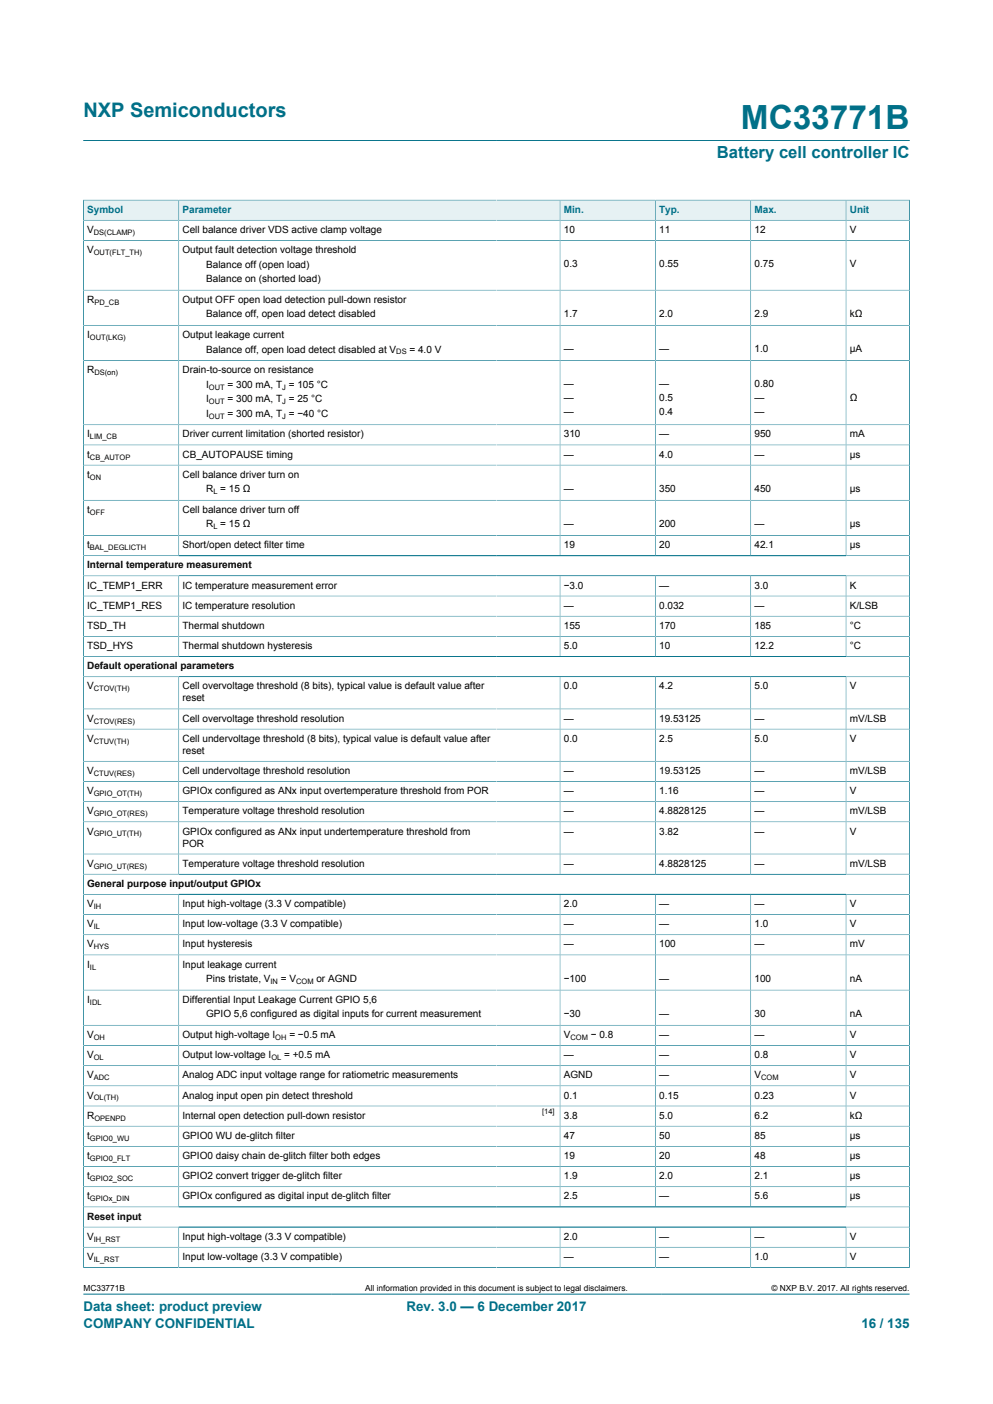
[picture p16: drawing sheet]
<svg xmlns="http://www.w3.org/2000/svg" width="210mm" height="297mm" viewBox="0 0 210 297" stroke-linecap="round" stroke-linejoin="round" font-family="sans-serif">
<defs><g id="words">
<text font-size="7.1" fill="#007088" x="156.7" y="27.2">MC33771B</text>
<text font-size="4.2" fill="#007088" x="17.6" y="24.8">NXP Semiconductors</text>
<text font-size="3.5" fill="#007088" x="151.6" y="33.5">Battery cell controller IC</text>
<g font-size="2.8" fill="#007088">
<text x="17.6" y="277.3">Data sheet: product preview</text>
<text x="17.6" y="281">COMPANY CONFIDENTIAL</text>
<text x="86" y="277.3">Rev. 3.0 — 6 December 2017</text>
<text x="182.2" y="281">16 / 135</text>
</g>
<g font-size="2.1" fill="#007088">
<text x="18.4" y="45">Symbol</text>
<text x="38.6" y="45">Parameter</text>
<text x="119.2" y="45">Min.</text>
<text x="139.4" y="45">Typ.</text>
<text x="159.6" y="45">Max.</text>
<text x="179.7" y="45">Unit</text>
</g>
<g font-size="2.1">
<text x="18.4" y="49.3">V</text>
<text x="18.4" y="53.6">V</text>
<text x="38.6" y="49.3">Cell balance driver VDS active clamp voltage</text>
<text x="38.6" y="53.6">Output fault detection voltage threshold</text>
<text x="119.2" y="49.3">10</text>
<text x="139.4" y="49.3">11</text>
<text x="159.6" y="49.3">12</text>
<text x="179.7" y="49.3">V</text>
<text x="43.6" y="56.6">Balance off (open load)</text>
<text x="43.6" y="59.7">Balance on (shorted load)</text>
<text x="119.2" y="56.5">0.3</text>
<text x="139.4" y="56.5">0.55</text>
<text x="159.6" y="56.5">0.75</text>
<text x="179.7" y="56.5">V</text>
<text x="18.4" y="64.1">R</text>
<text x="38.6" y="64.1">Output OFF open load detection pull-down resistor</text>
<text x="18.4" y="71.5">I</text>
<text x="38.6" y="71.5">Output leakage current</text>
<text x="43.6" y="67.1">Balance off, open load detect disabled</text>
<text x="119.2" y="67">1.7</text>
<text x="139.4" y="67">2.0</text>
<text x="159.6" y="67">2.9</text>
<text x="179.7" y="67">kΩ</text>
<text x="43.6" y="74.6">Balance off, open load detect disabled at V</text>
<text x="86.6" y="74.6">= 4.0 V</text>
<text x="119.2" y="74.5">—</text>
<text x="139.4" y="74.5">—</text>
<text x="159.6" y="74.5">1.0</text>
<text x="179.7" y="74.5">µA</text>
<text x="18.4" y="79">R</text>
<text x="38.6" y="79">Drain-to-source on resistance</text>
<text x="43.6" y="82">I</text>
<text x="48.1" y="82">= 300 mA, T = 105 °C</text>
<text x="119.2" y="81.9">—</text>
<text x="139.4" y="81.9">—</text>
<text x="159.6" y="81.9">0.80</text>
<text x="43.6" y="85.1">I</text>
<text x="43.6" y="88.2">I</text>
<text x="48.1" y="85.1">= 300 mA, T = 25 °C</text>
<text x="48.1" y="88.2">= 300 mA, T = −40 °C</text>
<text x="119.2" y="84.9">—</text>
<text x="119.2" y="87.8">—</text>
<text x="139.4" y="84.9">0.5</text>
<text x="139.4" y="87.8">0.4</text>
<text x="159.6" y="84.9">—</text>
<text x="159.6" y="87.8">—</text>
<text x="179.7" y="84.9">Ω</text>
<text x="18.4" y="92.5">I</text>
<text x="38.6" y="92.5">Driver current limitation (shorted resistor)</text>
<text x="119.2" y="92.5">310</text>
<text x="139.4" y="92.5">—</text>
<text x="159.6" y="92.5">950</text>
<text x="179.7" y="92.5">mA</text>
<text x="18.4" y="96.8">t</text>
<text x="18.4" y="101.1">t</text>
<text x="38.6" y="96.8">CB_AUTOPAUSE timing</text>
<text x="38.6" y="101.1">Cell balance driver turn on</text>
<text x="119.2" y="96.8">—</text>
<text x="139.4" y="96.8">4.0</text>
<text x="159.6" y="96.8">—</text>
<text x="179.7" y="96.8">µs</text>
<text x="43.6" y="104.1">R = 15 Ω</text>
<text x="119.2" y="104">—</text>
<text x="139.4" y="104">350</text>
<text x="159.6" y="104">450</text>
<text x="179.7" y="104">µs</text>
<text x="18.4" y="108.5">t</text>
<text x="38.6" y="108.5">Cell balance driver turn off</text>
<text x="43.6" y="111.6">R = 15 Ω</text>
<text x="119.2" y="111.5">—</text>
<text x="139.4" y="111.5">200</text>
<text x="159.6" y="111.5">—</text>
<text x="179.7" y="111.5">µs</text>
<text x="18.4" y="116">t</text>
<text x="38.6" y="116">Short/open detect filter time</text>
<text x="119.2" y="116">19</text>
<text x="139.4" y="116">20</text>
<text x="159.6" y="116">42.1</text>
<text x="179.7" y="116">µs</text>
<text x="18.4" y="120.2">Internal temperature measurement</text>
<text x="18.4" y="124.5">IC_TEMP1_ERR</text>
<text x="38.6" y="124.5">IC temperature measurement error</text>
<text x="119.2" y="124.5">−3.0</text>
<text x="139.4" y="124.5">—</text>
<text x="159.6" y="124.5">3.0</text>
<text x="179.7" y="124.5">K</text>
<text x="18.4" y="128.8">IC_TEMP1_RES</text>
<text x="38.6" y="128.8">IC temperature resolution</text>
<text x="119.2" y="128.8">—</text>
<text x="139.4" y="128.8">0.032</text>
<text x="159.6" y="128.8">—</text>
<text x="179.7" y="128.8">K/LSB</text>
<text x="18.4" y="133">TSD_TH</text>
<text x="18.4" y="137.3">TSD_HYS</text>
<text x="38.6" y="133">Thermal shutdown</text>
<text x="38.6" y="137.3">Thermal shutdown hysteresis</text>
<text x="119.2" y="133">155</text>
<text x="119.2" y="137.3">5.0</text>
<text x="139.4" y="133">170</text>
<text x="139.4" y="137.3">10</text>
<text x="159.6" y="133">185</text>
<text x="159.6" y="137.3">12.2</text>
<text x="179.7" y="133">°C</text>
<text x="179.7" y="137.3">°C</text>
<text x="18.4" y="141.6">Default operational parameters</text>
<text x="18.4" y="145.8">V</text>
<text x="38.6" y="145.8">Cell overvoltage threshold (8 bits), typical value is default value after</text>
<text x="38.6" y="148.4">reset</text>
<text x="119.2" y="145.8">0.0</text>
<text x="139.4" y="145.8">4.2</text>
<text x="159.6" y="145.8">5.0</text>
<text x="179.7" y="145.8">V</text>
<text x="18.4" y="152.6">V</text>
<text x="38.6" y="152.6">Cell overvoltage threshold resolution</text>
<text x="119.2" y="152.6">—</text>
<text x="139.4" y="152.6">19.53125</text>
<text x="159.6" y="152.6">—</text>
<text x="179.7" y="152.6">mV/LSB</text>
<text x="18.4" y="156.9">V</text>
<text x="38.6" y="156.9">Cell undervoltage threshold (8 bits), typical value is default value after</text>
<text x="38.6" y="159.5">reset</text>
<text x="119.2" y="156.9">0.0</text>
<text x="139.4" y="156.9">2.5</text>
<text x="159.6" y="156.9">5.0</text>
<text x="179.7" y="156.9">V</text>
<text x="18.4" y="163.7">V</text>
<text x="18.4" y="168">V</text>
<text x="38.6" y="163.7">Cell undervoltage threshold resolution</text>
<text x="38.6" y="168">GPIOx configured as ANx input overtemperature threshold from POR</text>
<text x="119.2" y="163.7">—</text>
<text x="119.2" y="168">—</text>
<text x="139.4" y="163.7">19.53125</text>
<text x="139.4" y="168">1.16</text>
<text x="159.6" y="163.7">—</text>
<text x="159.6" y="168">—</text>
<text x="179.7" y="163.7">mV/LSB</text>
<text x="179.7" y="168">V</text>
<text x="18.4" y="172.3">V</text>
<text x="38.6" y="172.3">Temperature voltage threshold resolution</text>
<text x="119.2" y="172.3">—</text>
<text x="139.4" y="172.3">4.8828125</text>
<text x="159.6" y="172.3">—</text>
<text x="179.7" y="172.3">mV/LSB</text>
<text x="18.4" y="176.5">V</text>
<text x="38.6" y="176.5">GPIOx configured as ANx input undertemperature threshold from</text>
<text x="38.6" y="179.1">POR</text>
<text x="119.2" y="176.5">—</text>
<text x="139.4" y="176.5">3.82</text>
<text x="159.6" y="176.5">—</text>
<text x="179.7" y="176.5">V</text>
<text x="18.4" y="183.3">V</text>
<text x="38.6" y="183.3">Temperature voltage threshold resolution</text>
<text x="119.2" y="183.3">—</text>
<text x="139.4" y="183.3">4.8828125</text>
<text x="159.6" y="183.3">—</text>
<text x="179.7" y="183.3">mV/LSB</text>
<text x="18.4" y="187.6">General purpose input/output GPIOx</text>
<text x="18.4" y="191.9">V</text>
<text x="38.6" y="191.9">Input high-voltage (3.3 V compatible)</text>
<text x="119.2" y="191.9">2.0</text>
<text x="139.4" y="191.9">—</text>
<text x="159.6" y="191.9">—</text>
<text x="179.7" y="191.9">V</text>
<text x="18.4" y="196.1">V</text>
<text x="38.6" y="196.1">Input low-voltage (3.3 V compatible)</text>
<text x="119.2" y="196.1">—</text>
<text x="139.4" y="196.1">—</text>
<text x="159.6" y="196.1">1.0</text>
<text x="179.7" y="196.1">V</text>
<text x="18.4" y="200.4">V</text>
<text x="38.6" y="200.4">Input hysteresis</text>
<text x="119.2" y="200.4">—</text>
<text x="139.4" y="200.4">100</text>
<text x="159.6" y="200.4">—</text>
<text x="179.7" y="200.4">mV</text>
<text x="18.4" y="204.7">I</text>
<text x="38.6" y="204.7">Input leakage current</text>
<text x="43.6" y="207.8">Pins tristate, V</text>
<text x="59.4" y="207.8">= V</text>
<text x="66.9" y="207.8">or AGND</text>
<text x="119.2" y="207.6">−100</text>
<text x="139.4" y="207.6">—</text>
<text x="159.6" y="207.6">100</text>
<text x="179.7" y="207.6">nA</text>
<text x="18.4" y="212.1">I</text>
<text x="38.6" y="212.1">Differential Input Leakage Current GPIO 5,6</text>
<text x="43.6" y="215.2">GPIO 5,6 configured as digital inputs for current measurement</text>
<text x="119.2" y="215.1">−30</text>
<text x="139.4" y="215.1">—</text>
<text x="159.6" y="215.1">30</text>
<text x="179.7" y="215.1">nA</text>
<text x="18.4" y="219.6">V</text>
<text x="38.6" y="219.6">Output high-voltage I</text>
<text x="61.2" y="219.6">= −0.5 mA</text>
<text x="119.2" y="219.6">V</text>
<text x="124.9" y="219.6">− 0.8</text>
<text x="139.4" y="219.6">—</text>
<text x="159.6" y="219.6">—</text>
<text x="179.7" y="219.6">V</text>
<text x="18.4" y="223.8">V</text>
<text x="38.6" y="223.8">Output low-voltage I</text>
<text x="60.1" y="223.8">= +0.5 mA</text>
<text x="119.2" y="223.8">—</text>
<text x="139.4" y="223.8">—</text>
<text x="159.6" y="223.8">0.8</text>
<text x="179.7" y="223.8">V</text>
<text x="18.4" y="228.1">V</text>
<text x="18.4" y="232.4">V</text>
<text x="38.6" y="228.1">Analog ADC input voltage range for ratiometric measurements</text>
<text x="38.6" y="232.4">Analog input open pin detect threshold</text>
<text x="119.2" y="228.1">AGND</text>
<text x="119.2" y="232.4">0.1</text>
<text x="139.4" y="228.1">—</text>
<text x="139.4" y="232.4">0.15</text>
<text x="159.6" y="228.1">V</text>
<text x="159.6" y="232.4">0.23</text>
<text x="179.7" y="228.1">V</text>
<text x="179.7" y="232.4">V</text>
<text x="18.4" y="236.6">R</text>
<text x="38.6" y="236.6">Internal open detection pull-down resistor</text>
<text x="119.2" y="236.6">3.8</text>
<text x="139.4" y="236.6">5.0</text>
<text x="159.6" y="236.6">6.2</text>
<text x="179.7" y="236.6">kΩ</text>
<text x="18.4" y="240.9">t</text>
<text x="18.4" y="245.2">t</text>
<text x="38.6" y="240.9">GPIO0 WU de-glitch filter</text>
<text x="38.6" y="245.2">GPIO0 daisy chain de-glitch filter both edges</text>
<text x="119.2" y="240.9">47</text>
<text x="119.2" y="245.2">19</text>
<text x="139.4" y="240.9">50</text>
<text x="139.4" y="245.2">20</text>
<text x="159.6" y="240.9">85</text>
<text x="159.6" y="245.2">48</text>
<text x="179.7" y="240.9">µs</text>
<text x="179.7" y="245.2">µs</text>
<text x="18.4" y="249.5">t</text>
<text x="38.6" y="249.5">GPIO2 convert trigger de-glitch filter</text>
<text x="119.2" y="249.5">1.9</text>
<text x="139.4" y="249.5">2.0</text>
<text x="159.6" y="249.5">2.1</text>
<text x="179.7" y="249.5">µs</text>
<text x="18.4" y="253.7">t</text>
<text x="18.4" y="258">Reset input</text>
<text x="38.6" y="253.7">GPIOx configured as digital input de-glitch filter</text>
<text x="119.2" y="253.7">2.5</text>
<text x="139.4" y="253.7">—</text>
<text x="159.6" y="253.7">5.6</text>
<text x="179.7" y="253.7">µs</text>
<text x="18.4" y="262.3">V</text>
<text x="38.6" y="262.3">Input high-voltage (3.3 V compatible)</text>
<text x="119.2" y="262.3">2.0</text>
<text x="139.4" y="262.3">—</text>
<text x="159.6" y="262.3">—</text>
<text x="179.7" y="262.3">V</text>
<text x="18.4" y="266.5">V</text>
<text x="38.6" y="266.5">Input low-voltage (3.3 V compatible)</text>
<text x="119.2" y="266.5">—</text>
<text x="139.4" y="266.5">—</text>
<text x="159.6" y="266.5">1.0</text>
<text x="179.7" y="266.5">V</text>
</g>
<g font-size="1.8">
<text x="17.6" y="273.1">MC33771B</text>
<text x="77.2" y="273.1">All information provided in this document is subject to legal disclaimers.</text>
<text x="163.2" y="273.1">© NXP B.V. 2017. All rights reserved.</text>
</g>
<g font-size="1.6">
<text x="19.8" y="49.7">DS(CLAMP)</text>
<text x="19.8" y="54">OUT(FLT_TH)</text>
<text x="20" y="64.5">PD_CB</text>
<text x="19" y="71.9">OUT(LKG)</text>
<text x="83.8" y="75">DS</text>
<text x="20" y="79.4">DS(on)</text>
<text x="44.2" y="82.4">OUT</text>
<text x="59.7" y="82.4">J</text>
<text x="44.2" y="85.5">OUT</text>
<text x="44.2" y="88.6">OUT</text>
<text x="59.7" y="85.5">J</text>
<text x="59.7" y="88.6">J</text>
<text x="19" y="92.9">LIM_CB</text>
<text x="19" y="97.2">CB_AUTOP</text>
<text x="19" y="101.5">ON</text>
<text x="45.1" y="104.6">L</text>
<text x="19" y="108.9">OFF</text>
<text x="45.1" y="112">L</text>
<text x="19" y="116.4">BAL_DEGLICTH</text>
<text x="19.8" y="146.3">CTOV(TH)</text>
<text x="19.8" y="153.1">CTOV(RES)</text>
<text x="19.8" y="157.3">CTUV(TH)</text>
<text x="19.8" y="164.1">CTUV(RES)</text>
<text x="19.8" y="168.4">GPIO_OT(TH)</text>
<text x="19.8" y="172.7">GPIO_OT(RES)</text>
<text x="19.8" y="176.9">GPIO_UT(TH)</text>
<text x="19.8" y="183.8">GPIO_UT(RES)</text>
<text x="19.8" y="192.3">IH</text>
<text x="19.8" y="196.6">IL</text>
<text x="19.8" y="200.8">HYS</text>
<text x="19" y="205.1">IL</text>
<text x="57.2" y="208.2">IN</text>
<text x="62.6" y="208.2">COM</text>
<text x="19" y="212.5">IDL</text>
<text x="19.8" y="220">OH</text>
<text x="58.2" y="220">OH</text>
<text x="120.6" y="220">COM</text>
<text x="19.8" y="224.2">OL</text>
<text x="57.4" y="224.2">OL</text>
<text x="19.8" y="228.5">ADC</text>
<text x="19.8" y="232.8">OL(TH)</text>
<text x="161" y="228.5">COM</text>
<text x="20" y="237.1">OPENPD</text>
<text x="114.6" y="235.5">[14]</text>
<text x="19" y="241.3">GPIO0_WU</text>
<text x="19" y="245.6">GPIO0_FLT</text>
<text x="19" y="249.9">GPIO2_SOC</text>
<text x="19" y="254.1">GPIOx_DIN</text>
<text x="19.8" y="262.7">IH_RST</text>
<text x="19.8" y="266.9">IL_RST</text>
</g>
</g></defs>
<path d="M17.6 29.7h174.8M17.6 273.8h174.8" fill="none" stroke="#007088" stroke-width=".21"/>
<path d="M17.7 42.4h20v4.1h-20z" fill="#e6f1f3"/>
<path d="M17.6 42.2v4.4h20.2v-4.3h-20.2" fill="none" stroke="#007088" stroke-width=".21"/>
<path d="M37.9 42.4h67.1v4.1h-67.1z" fill="#e6f1f3"/>
<path d="M105 42.3h-67.2v4.3h67.2" fill="none" stroke="#007088" stroke-width=".21"/>
<path d="M105 42.4h13.4v4.1h-13.4z" fill="#e6f1f3"/>
<path d="M105 42.3h13.4v4.3h-13.4" fill="none" stroke="#007088" stroke-width=".21"/>
<path d="M118.5 42.4h20v4.1h-20z" fill="#e6f1f3"/>
<path d="M118.4 42.3h20.2v4.3h-20.2z" fill="none" stroke="#007088" stroke-width=".21"/>
<path d="M138.7 42.4h20v4.1h-20z" fill="#e6f1f3"/>
<path d="M138.6 42.3h20.2v4.3h-20.2z" fill="none" stroke="#007088" stroke-width=".21"/>
<path d="M158.8 42.4h20v4.1h-20z" fill="#e6f1f3"/>
<path d="M158.8 42.3h20.1v4.3h-20.1z" fill="none" stroke="#007088" stroke-width=".21"/>
<path d="M179 42.4h13.3v4.1h-13.3z" fill="#e6f1f3"/>
<g fill="none" stroke="#007088" stroke-width=".21">
<path d="M17.6 50.9h174.8M37.8 46.6v70.9M118.4 46.6v70.9M138.6 46.6v70.9M158.8 46.6v70.9M192.4 42.2v226M192.4 46.6h-174.8v221.6M192.4 42.3h-13.5v75.2M17.6 61.4h174.8M17.6 68.8h174.8M17.6 76.3h174.8M17.6 89.9h174.8"/>
<path d="M17.6 94.1h174.8M17.6 98.4h174.8M17.6 105.8h174.8M17.6 113.3h174.8M17.6 117.5h174.8M17.6 121.8h174.8M17.6 126.1h174.8M17.6 130.4h174.8M17.6 134.6h174.8M17.6 138.9h174.8M37.8 121.8v17.1M118.4 121.8v17.1"/>
<path d="M138.6 121.8v17.1M158.8 121.8v17.1M178.9 121.8v17.1M17.6 143.2h174.8M17.6 150h174.8M17.6 154.2h174.8M37.8 143.2v41.7M118.4 143.2v41.7M138.6 143.2v41.7M158.8 143.2v41.7M178.9 143.2v41.7M17.6 161h174.8"/>
<path d="M17.6 165.3h174.8M17.6 169.6h174.8M17.6 173.8h174.8M17.6 180.7h174.8M17.6 184.9h174.8M17.6 189.2h174.8M17.6 193.5h174.8M17.6 197.7h174.8M37.8 189.2v66.1M118.4 189.2v66.1M138.6 189.2v66.1M158.8 189.2v66.1"/>
<path d="M178.9 189.2v66.1M17.6 202h174.8M17.6 209.4h174.8M17.6 216.9h174.8M17.6 221.2h174.8M17.6 225.4h174.8M17.6 229.7h174.8M17.6 234h174.8M17.6 238.2h174.8M17.6 242.5h174.8M17.6 246.8h174.8M17.6 251h174.8"/>
<path d="M17.6 255.3h174.8M17.6 259.6h174.8M37.8 259.6v8.5M118.4 259.6v8.5M138.6 259.6v8.5M158.8 259.6v8.5M178.9 259.6v8.5M17.6 268.1h174.8M17.6 263.8h174.8"/>
</g>
<use href="#words"/>
</svg>
